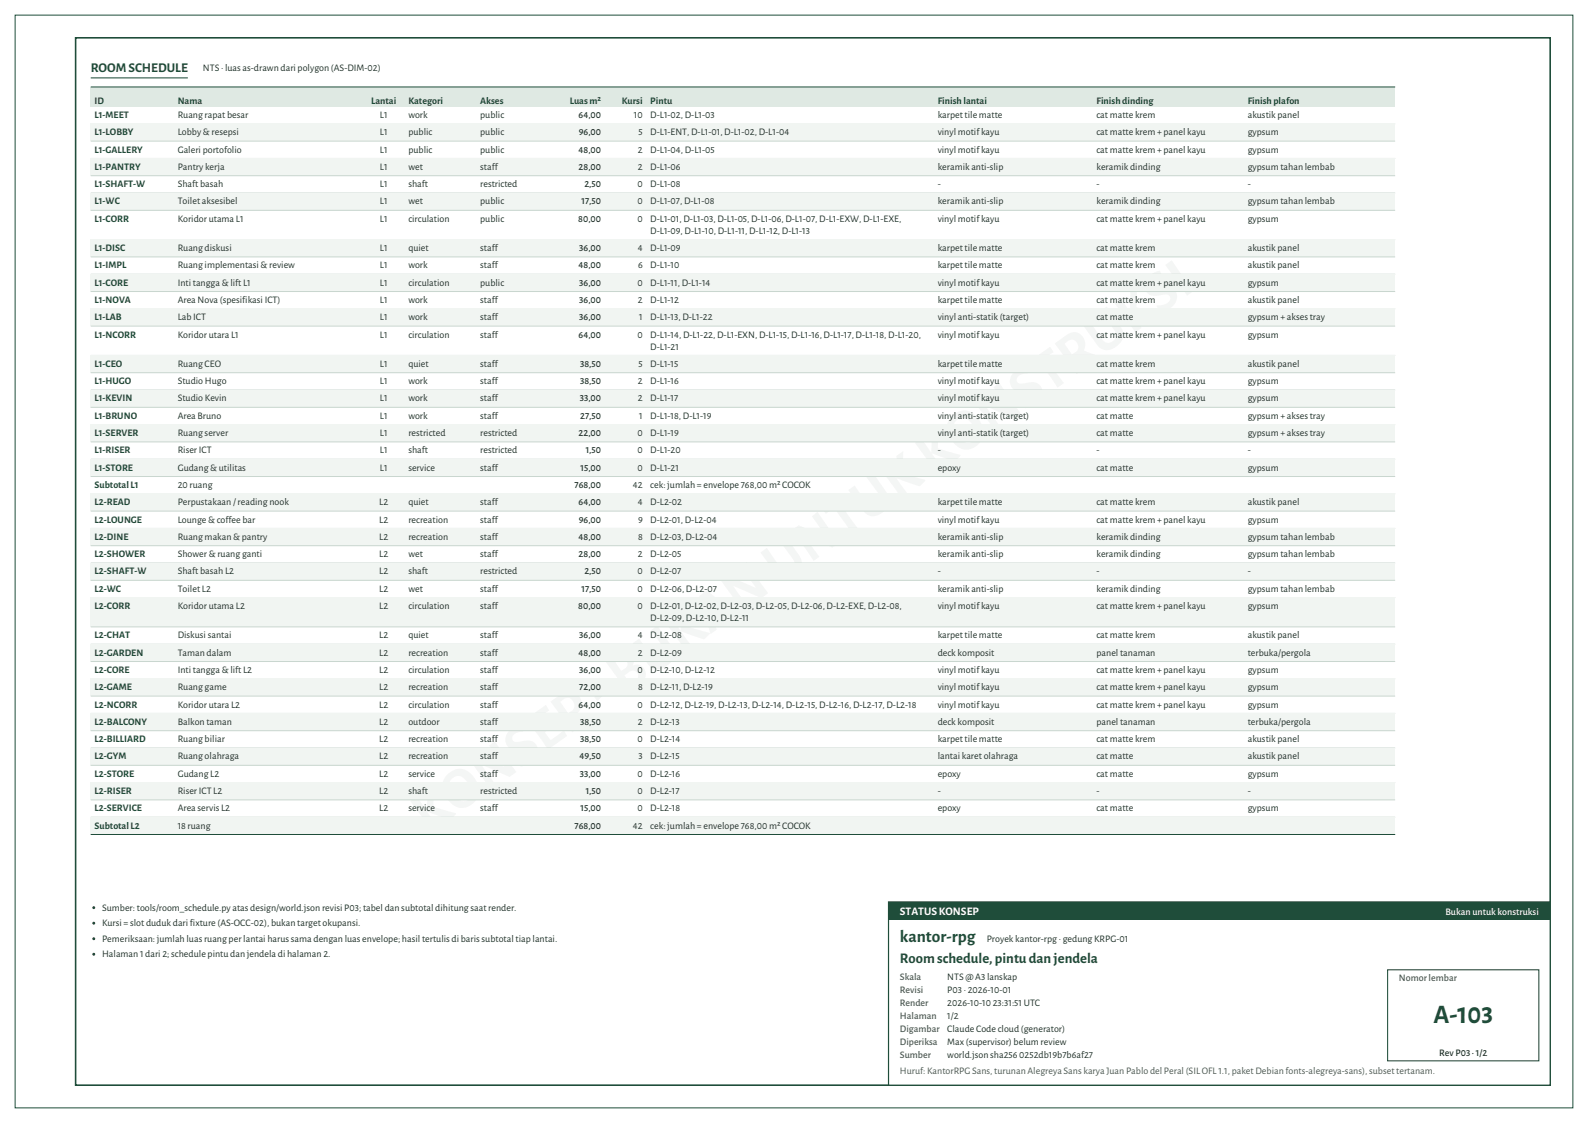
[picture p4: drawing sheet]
<svg xmlns="http://www.w3.org/2000/svg" width="420mm" height="297mm" viewBox="0 0 420 297" stroke-linecap="round" stroke-linejoin="round" font-family="sans-serif">
<defs><g id="words">
<text font-size="7.1" fill="#1f4d3a" x="379.1" y="270.6">A-103</text>
<text font-size="4.6" fill="#1f4d3a" x="238" y="249.1">kantor-rpg</text>
<text font-size="3.9" fill="#1f4d3a" x="238" y="254.7">Room schedule, pintu dan jendela</text>
<text font-size="3.5" fill="#1f4d3a" x="24" y="19">ROOM SCHEDULE</text>
<text font-size="3" fill="#fff" x="238" y="242">STATUS KONSEP</text>
<g font-size="2.6" fill="#22302a">
<text x="53.7" y="18.7">NTS · luas as-drawn dari polygon (AS-DIM-02)</text>
<text x="47" y="31.2">Ruang rapat besar</text>
<text x="47" y="35.8">Lobby &amp; resepsi</text>
<text x="100.5" y="31.2">L1</text>
<text x="100.5" y="35.8">L1</text>
<text x="108" y="31.2">work</text>
<text x="108" y="35.8">public</text>
<text x="127" y="31.2">public</text>
<text x="127" y="35.8">public</text>
<text x="153" y="31.2">64,00</text>
<text x="153.1" y="35.8">96,00</text>
<text x="167.7" y="31.2">10</text>
<text x="168.9" y="35.8">5</text>
<text x="172" y="31.2">D-L1-02, D-L1-03</text>
<text x="172" y="35.8">D-L1-ENT, D-L1-01, D-L1-02, D-L1-04</text>
<text x="248" y="31.2">karpet tile matte</text>
<text x="248" y="35.8">vinyl motif kayu</text>
<text x="290" y="31.2">cat matte krem</text>
<text x="290" y="35.8">cat matte krem + panel kayu</text>
<text x="330" y="31.2">akustik panel</text>
<text x="330" y="35.8">gypsum</text>
<text x="47" y="40.4">Galeri portofolio</text>
<text x="100.5" y="40.4">L1</text>
<text x="108" y="40.4">public</text>
<text x="127" y="40.4">public</text>
<text x="153" y="40.4">48,00</text>
<text x="168.7" y="40.4">2</text>
<text x="172" y="40.4">D-L1-04, D-L1-05</text>
<text x="248" y="40.4">vinyl motif kayu</text>
<text x="290" y="40.4">cat matte krem + panel kayu</text>
<text x="330" y="40.4">gypsum</text>
<text x="47" y="44.9">Pantry kerja</text>
<text x="100.5" y="44.9">L1</text>
<text x="108" y="44.9">wet</text>
<text x="127" y="44.9">staff</text>
<text x="153" y="44.9">28,00</text>
<text x="168.7" y="44.9">2</text>
<text x="172" y="44.9">D-L1-06</text>
<text x="248" y="44.9">keramik anti-slip</text>
<text x="290" y="44.9">keramik dinding</text>
<text x="330" y="44.9">gypsum tahan lembab</text>
<text x="47" y="49.5">Shaft basah</text>
<text x="100.5" y="49.5">L1</text>
<text x="108" y="49.5">shaft</text>
<text x="127" y="49.5">restricted</text>
<text x="154.6" y="49.5">2,50</text>
<text x="168.6" y="49.5">0</text>
<text x="172" y="49.5">D-L1-08</text>
<text x="248" y="49.5">-</text>
<text x="290" y="49.5">-</text>
<text x="330" y="49.5">-</text>
<text x="47" y="54.1">Toilet aksesibel</text>
<text x="47" y="58.6">Koridor utama L1</text>
<text x="100.5" y="54.1">L1</text>
<text x="100.5" y="58.6">L1</text>
<text x="108" y="54.1">wet</text>
<text x="108" y="58.6">circulation</text>
<text x="127" y="54.1">public</text>
<text x="127" y="58.6">public</text>
<text x="152.9" y="58.6">80,00</text>
<text x="153.8" y="54.1">17,50</text>
<text x="168.6" y="54.1">0</text>
<text x="168.6" y="58.6">0</text>
<text x="172" y="54.1">D-L1-07, D-L1-08</text>
<text x="172" y="58.6">D-L1-01, D-L1-03, D-L1-05, D-L1-06, D-L1-07, D-L1-EXW, D-L1-EXE,</text>
<text x="248" y="54.1">keramik anti-slip</text>
<text x="248" y="58.6">vinyl motif kayu</text>
<text x="290" y="54.1">keramik dinding</text>
<text x="290" y="58.6">cat matte krem + panel kayu</text>
<text x="330" y="54.1">gypsum tahan lembab</text>
<text x="330" y="58.6">gypsum</text>
<text x="172" y="61.8">D-L1-09, D-L1-10, D-L1-11, D-L1-12, D-L1-13</text>
<text x="47" y="66.4">Ruang diskusi</text>
<text x="47" y="71">Ruang implementasi &amp; review</text>
<text x="100.5" y="66.4">L1</text>
<text x="100.5" y="71">L1</text>
<text x="108" y="66.4">quiet</text>
<text x="108" y="71">work</text>
<text x="127" y="66.4">staff</text>
<text x="127" y="71">staff</text>
<text x="153" y="71">48,00</text>
<text x="153.2" y="66.4">36,00</text>
<text x="168.7" y="66.4">4</text>
<text x="168.8" y="71">6</text>
<text x="172" y="66.4">D-L1-09</text>
<text x="172" y="71">D-L1-10</text>
<text x="248" y="66.4">karpet tile matte</text>
<text x="248" y="71">karpet tile matte</text>
<text x="290" y="66.4">cat matte krem</text>
<text x="290" y="71">cat matte krem</text>
<text x="330" y="66.4">akustik panel</text>
<text x="330" y="71">akustik panel</text>
<text x="47" y="75.5">Inti tangga &amp; lift L1</text>
<text x="100.5" y="75.5">L1</text>
<text x="108" y="75.5">circulation</text>
<text x="127" y="75.5">public</text>
<text x="153.2" y="75.5">36,00</text>
<text x="168.6" y="75.5">0</text>
<text x="172" y="75.5">D-L1-11, D-L1-14</text>
<text x="248" y="75.5">vinyl motif kayu</text>
<text x="290" y="75.5">cat matte krem + panel kayu</text>
<text x="330" y="75.5">gypsum</text>
<text x="47" y="80.1">Area Nova (spesifikasi ICT)</text>
<text x="100.5" y="80.1">L1</text>
<text x="108" y="80.1">work</text>
<text x="127" y="80.1">staff</text>
<text x="153.2" y="80.1">36,00</text>
<text x="168.7" y="80.1">2</text>
<text x="172" y="80.1">D-L1-12</text>
<text x="248" y="80.1">karpet tile matte</text>
<text x="290" y="80.1">cat matte krem</text>
<text x="330" y="80.1">akustik panel</text>
<text x="47" y="84.7">Lab ICT</text>
<text x="47" y="89.3">Koridor utara L1</text>
<text x="100.5" y="84.7">L1</text>
<text x="100.5" y="89.3">L1</text>
<text x="108" y="84.7">work</text>
<text x="108" y="89.3">circulation</text>
<text x="127" y="84.7">staff</text>
<text x="127" y="89.3">staff</text>
<text x="153" y="89.3">64,00</text>
<text x="153.2" y="84.7">36,00</text>
<text x="168.6" y="89.3">0</text>
<text x="169.1" y="84.7">1</text>
<text x="172" y="84.7">D-L1-13, D-L1-22</text>
<text x="172" y="89.3">D-L1-14, D-L1-22, D-L1-EXN, D-L1-15, D-L1-16, D-L1-17, D-L1-18, D-L1-20,</text>
<text x="248" y="84.7">vinyl anti-statik (target)</text>
<text x="248" y="89.3">vinyl motif kayu</text>
<text x="290" y="84.7">cat matte</text>
<text x="290" y="89.3">cat matte krem + panel kayu</text>
<text x="330" y="84.7">gypsum + akses tray</text>
<text x="330" y="89.3">gypsum</text>
<text x="172" y="92.4">D-L1-21</text>
<text x="47" y="97">Ruang CEO</text>
<text x="47" y="101.6">Studio Hugo</text>
<text x="100.5" y="97">L1</text>
<text x="100.5" y="101.6">L1</text>
<text x="108" y="97">quiet</text>
<text x="108" y="101.6">work</text>
<text x="127" y="97">staff</text>
<text x="127" y="101.6">staff</text>
<text x="153.4" y="97">38,50</text>
<text x="153.4" y="101.6">38,50</text>
<text x="168.7" y="101.6">2</text>
<text x="168.9" y="97">5</text>
<text x="172" y="97">D-L1-15</text>
<text x="172" y="101.6">D-L1-16</text>
<text x="248" y="97">karpet tile matte</text>
<text x="248" y="101.6">vinyl motif kayu</text>
<text x="290" y="97">cat matte krem</text>
<text x="290" y="101.6">cat matte krem + panel kayu</text>
<text x="330" y="97">akustik panel</text>
<text x="330" y="101.6">gypsum</text>
<text x="47" y="106.2">Studio Kevin</text>
<text x="100.5" y="106.2">L1</text>
<text x="108" y="106.2">work</text>
<text x="127" y="106.2">staff</text>
<text x="153.3" y="106.2">33,00</text>
<text x="168.7" y="106.2">2</text>
<text x="172" y="106.2">D-L1-17</text>
<text x="248" y="106.2">vinyl motif kayu</text>
<text x="290" y="106.2">cat matte krem + panel kayu</text>
<text x="330" y="106.2">gypsum</text>
<text x="47" y="110.7">Area Bruno</text>
<text x="100.5" y="110.7">L1</text>
<text x="108" y="110.7">work</text>
<text x="127" y="110.7">staff</text>
<text x="153.4" y="110.7">27,50</text>
<text x="169.1" y="110.7">1</text>
<text x="172" y="110.7">D-L1-18, D-L1-19</text>
<text x="248" y="110.7">vinyl anti-statik (target)</text>
<text x="290" y="110.7">cat matte</text>
<text x="330" y="110.7">gypsum + akses tray</text>
<text x="47" y="115.3">Ruang server</text>
<text x="47" y="119.9">Riser ICT</text>
<text x="100.5" y="115.3">L1</text>
<text x="100.5" y="119.9">L1</text>
<text x="108" y="115.3">restricted</text>
<text x="108" y="119.9">shaft</text>
<text x="127" y="115.3">restricted</text>
<text x="127" y="119.9">restricted</text>
<text x="153" y="115.3">22,00</text>
<text x="154.9" y="119.9">1,50</text>
<text x="168.6" y="115.3">0</text>
<text x="168.6" y="119.9">0</text>
<text x="172" y="115.3">D-L1-19</text>
<text x="172" y="119.9">D-L1-20</text>
<text x="248" y="115.3">vinyl anti-statik (target)</text>
<text x="248" y="119.9">-</text>
<text x="290" y="115.3">cat matte</text>
<text x="290" y="119.9">-</text>
<text x="330" y="115.3">gypsum + akses tray</text>
<text x="330" y="119.9">-</text>
<text x="47" y="124.5">Gudang &amp; utilitas</text>
<text x="100.5" y="124.5">L1</text>
<text x="108" y="124.5">service</text>
<text x="127" y="124.5">staff</text>
<text x="153.5" y="124.5">15,00</text>
<text x="168.6" y="124.5">0</text>
<text x="172" y="124.5">D-L1-21</text>
<text x="248" y="124.5">epoxy</text>
<text x="290" y="124.5">cat matte</text>
<text x="330" y="124.5">gypsum</text>
<text x="47" y="129.1">20 ruang</text>
<text x="152" y="129.1">768,00</text>
<text x="167.4" y="129.1">42</text>
<text x="172" y="129.1">cek: jumlah = envelope 768,00 m² COCOK</text>
<text x="47" y="133.6">Perpustakaan / reading nook</text>
<text x="100.3" y="133.6">L2</text>
<text x="108" y="133.6">quiet</text>
<text x="127" y="133.6">staff</text>
<text x="153" y="133.6">64,00</text>
<text x="168.7" y="133.6">4</text>
<text x="172" y="133.6">D-L2-02</text>
<text x="248" y="133.6">karpet tile matte</text>
<text x="290" y="133.6">cat matte krem</text>
<text x="330" y="133.6">akustik panel</text>
<text x="47" y="138.2">Lounge &amp; coffee bar</text>
<text x="47" y="142.8">Ruang makan &amp; pantry</text>
<text x="100.3" y="138.2">L2</text>
<text x="100.3" y="142.8">L2</text>
<text x="108" y="138.2">recreation</text>
<text x="108" y="142.8">recreation</text>
<text x="127" y="138.2">staff</text>
<text x="127" y="142.8">staff</text>
<text x="153" y="142.8">48,00</text>
<text x="153.1" y="138.2">96,00</text>
<text x="168.7" y="142.8">8</text>
<text x="168.8" y="138.2">9</text>
<text x="172" y="138.2">D-L2-01, D-L2-04</text>
<text x="172" y="142.8">D-L2-03, D-L2-04</text>
<text x="248" y="138.2">vinyl motif kayu</text>
<text x="248" y="142.8">keramik anti-slip</text>
<text x="290" y="138.2">cat matte krem + panel kayu</text>
<text x="290" y="142.8">keramik dinding</text>
<text x="330" y="138.2">gypsum</text>
<text x="330" y="142.8">gypsum tahan lembab</text>
<text x="47" y="147.4">Shower &amp; ruang ganti</text>
<text x="100.3" y="147.4">L2</text>
<text x="108" y="147.4">wet</text>
<text x="127" y="147.4">staff</text>
<text x="153" y="147.4">28,00</text>
<text x="168.7" y="147.4">2</text>
<text x="172" y="147.4">D-L2-05</text>
<text x="248" y="147.4">keramik anti-slip</text>
<text x="290" y="147.4">keramik dinding</text>
<text x="330" y="147.4">gypsum tahan lembab</text>
<text x="47" y="151.9">Shaft basah L2</text>
<text x="100.3" y="151.9">L2</text>
<text x="108" y="151.9">shaft</text>
<text x="127" y="151.9">restricted</text>
<text x="154.6" y="151.9">2,50</text>
<text x="168.6" y="151.9">0</text>
<text x="172" y="151.9">D-L2-07</text>
<text x="248" y="151.9">-</text>
<text x="290" y="151.9">-</text>
<text x="330" y="151.9">-</text>
<text x="47" y="156.5">Toilet L2</text>
<text x="47" y="161.1">Koridor utama L2</text>
<text x="100.3" y="156.5">L2</text>
<text x="100.3" y="161.1">L2</text>
<text x="108" y="156.5">wet</text>
<text x="108" y="161.1">circulation</text>
<text x="127" y="156.5">staff</text>
<text x="127" y="161.1">staff</text>
<text x="152.9" y="161.1">80,00</text>
<text x="153.8" y="156.5">17,50</text>
<text x="168.6" y="156.5">0</text>
<text x="168.6" y="161.1">0</text>
<text x="172" y="156.5">D-L2-06, D-L2-07</text>
<text x="172" y="161.1">D-L2-01, D-L2-02, D-L2-03, D-L2-05, D-L2-06, D-L2-EXE, D-L2-08,</text>
<text x="248" y="156.5">keramik anti-slip</text>
<text x="248" y="161.1">vinyl motif kayu</text>
<text x="290" y="156.5">keramik dinding</text>
<text x="290" y="161.1">cat matte krem + panel kayu</text>
<text x="330" y="156.5">gypsum tahan lembab</text>
<text x="330" y="161.1">gypsum</text>
<text x="172" y="164.3">D-L2-09, D-L2-10, D-L2-11</text>
<text x="47" y="168.8">Diskusi santai</text>
<text x="47" y="173.4">Taman dalam</text>
<text x="100.3" y="168.8">L2</text>
<text x="100.3" y="173.4">L2</text>
<text x="108" y="168.8">quiet</text>
<text x="108" y="173.4">recreation</text>
<text x="127" y="168.8">staff</text>
<text x="127" y="173.4">staff</text>
<text x="153" y="173.4">48,00</text>
<text x="153.2" y="168.8">36,00</text>
<text x="168.7" y="168.8">4</text>
<text x="168.7" y="173.4">2</text>
<text x="172" y="168.8">D-L2-08</text>
<text x="172" y="173.4">D-L2-09</text>
<text x="248" y="168.8">karpet tile matte</text>
<text x="248" y="173.4">deck komposit</text>
<text x="290" y="168.8">cat matte krem</text>
<text x="290" y="173.4">panel tanaman</text>
<text x="330" y="168.8">akustik panel</text>
<text x="330" y="173.4">terbuka/pergola</text>
<text x="47" y="178">Inti tangga &amp; lift L2</text>
<text x="100.3" y="178">L2</text>
<text x="108" y="178">circulation</text>
<text x="127" y="178">staff</text>
<text x="153.2" y="178">36,00</text>
<text x="168.6" y="178">0</text>
<text x="172" y="178">D-L2-10, D-L2-12</text>
<text x="248" y="178">vinyl motif kayu</text>
<text x="290" y="178">cat matte krem + panel kayu</text>
<text x="330" y="178">gypsum</text>
<text x="47" y="182.6">Ruang game</text>
<text x="100.3" y="182.6">L2</text>
<text x="108" y="182.6">recreation</text>
<text x="127" y="182.6">staff</text>
<text x="153.2" y="182.6">72,00</text>
<text x="168.7" y="182.6">8</text>
<text x="172" y="182.6">D-L2-11, D-L2-19</text>
<text x="248" y="182.6">vinyl motif kayu</text>
<text x="290" y="182.6">cat matte krem + panel kayu</text>
<text x="330" y="182.6">gypsum</text>
<text x="47" y="187.1">Koridor utara L2</text>
<text x="47" y="191.7">Balkon taman</text>
<text x="100.3" y="187.1">L2</text>
<text x="100.3" y="191.7">L2</text>
<text x="108" y="187.1">circulation</text>
<text x="108" y="191.7">outdoor</text>
<text x="127" y="187.1">staff</text>
<text x="127" y="191.7">staff</text>
<text x="153" y="187.1">64,00</text>
<text x="153.4" y="191.7">38,50</text>
<text x="168.6" y="187.1">0</text>
<text x="168.7" y="191.7">2</text>
<text x="172" y="187.1">D-L2-12, D-L2-19, D-L2-13, D-L2-14, D-L2-15, D-L2-16, D-L2-17, D-L2-18</text>
<text x="172" y="191.7">D-L2-13</text>
<text x="248" y="187.1">vinyl motif kayu</text>
<text x="248" y="191.7">deck komposit</text>
<text x="290" y="187.1">cat matte krem + panel kayu</text>
<text x="290" y="191.7">panel tanaman</text>
<text x="330" y="187.1">gypsum</text>
<text x="330" y="191.7">terbuka/pergola</text>
<text x="47" y="196.3">Ruang biliar</text>
<text x="100.3" y="196.3">L2</text>
<text x="108" y="196.3">recreation</text>
<text x="127" y="196.3">staff</text>
<text x="153.4" y="196.3">38,50</text>
<text x="168.6" y="196.3">0</text>
<text x="172" y="196.3">D-L2-14</text>
<text x="248" y="196.3">karpet tile matte</text>
<text x="290" y="196.3">cat matte krem</text>
<text x="330" y="196.3">akustik panel</text>
<text x="47" y="200.8">Ruang olahraga</text>
<text x="100.3" y="200.8">L2</text>
<text x="108" y="200.8">recreation</text>
<text x="127" y="200.8">staff</text>
<text x="153.3" y="200.8">49,50</text>
<text x="168.9" y="200.8">3</text>
<text x="172" y="200.8">D-L2-15</text>
<text x="248" y="200.8">lantai karet olahraga</text>
<text x="290" y="200.8">cat matte</text>
<text x="330" y="200.8">akustik panel</text>
<text x="47" y="205.4">Gudang L2</text>
<text x="47" y="210">Riser ICT L2</text>
<text x="100.3" y="205.4">L2</text>
<text x="100.3" y="210">L2</text>
<text x="108" y="205.4">service</text>
<text x="108" y="210">shaft</text>
<text x="127" y="205.4">staff</text>
<text x="127" y="210">restricted</text>
<text x="153.3" y="205.4">33,00</text>
<text x="154.9" y="210">1,50</text>
<text x="168.6" y="205.4">0</text>
<text x="168.6" y="210">0</text>
<text x="172" y="205.4">D-L2-16</text>
<text x="172" y="210">D-L2-17</text>
<text x="248" y="205.4">epoxy</text>
<text x="248" y="210">-</text>
<text x="290" y="205.4">cat matte</text>
<text x="290" y="210">-</text>
<text x="330" y="205.4">gypsum</text>
<text x="330" y="210">-</text>
<text x="47" y="214.6">Area servis L2</text>
<text x="100.3" y="214.6">L2</text>
<text x="108" y="214.6">service</text>
<text x="127" y="214.6">staff</text>
<text x="153.5" y="214.6">15,00</text>
<text x="168.6" y="214.6">0</text>
<text x="172" y="214.6">D-L2-18</text>
<text x="248" y="214.6">epoxy</text>
<text x="290" y="214.6">cat matte</text>
<text x="330" y="214.6">gypsum</text>
<text x="47" y="219.1">18 ruang</text>
<text x="152" y="219.1">768,00</text>
<text x="167.4" y="219.1">42</text>
<text x="172" y="219.1">cek: jumlah = envelope 768,00 m² COCOK</text>
<text x="27" y="240.9">Sumber: tools/room_schedule.py atas design/world.json revisi P03; tabel dan subtotal dihitung saat render.</text>
<text x="27" y="245">Kursi = slot duduk dari fixture (AS-OCC-02), bukan target okupansi.</text>
<text x="27" y="249.1">Pemeriksaan: jumlah luas ruang per lantai harus sama dengan luas envelope; hasil tertulis di baris subtotal tiap lantai.</text>
<text x="261" y="249.1">Proyek kantor-rpg · gedung KRPG-01</text>
<text x="27" y="253.2">Halaman 1 dari 2; schedule pintu dan jendela di halaman 2.</text>
<text x="250.5" y="259.1">NTS @ A3 lanskap</text>
<text x="250.5" y="262.5">P03 · 2026-10-01</text>
<text x="250.5" y="265.9">2026-10-10 23:31:51 UTC</text>
<text x="250.5" y="269.4">1/2</text>
<text x="250.5" y="272.8">Claude Code cloud (generator)</text>
<text x="250.5" y="276.3">Max (supervisor) belum review</text>
<text x="250.5" y="279.7">world.json sha256 0252db19b7b6af27</text>
<text x="380.6" y="279.4">Rev P03 · 1/2</text>
</g>
<g font-size="2.6" fill="#1f4d3a">
<text x="25" y="27.4">ID</text>
<text x="47" y="27.4">Nama</text>
<text x="98.2" y="27.4">Lantai</text>
<text x="108" y="27.4">Kategori</text>
<text x="127" y="27.4">Akses</text>
<text x="150.7" y="27.4">Luas m²</text>
<text x="164.4" y="27.4">Kursi</text>
<text x="172" y="27.4">Pintu</text>
<text x="248" y="27.4">Finish lantai</text>
<text x="290" y="27.4">Finish dinding</text>
<text x="330" y="27.4">Finish plafon</text>
<text x="25" y="31.2">L1-MEET</text>
<text x="25" y="35.8">L1-LOBBY</text>
<text x="25" y="40.4">L1-GALLERY</text>
<text x="25" y="44.9">L1-PANTRY</text>
<text x="25" y="49.5">L1-SHAFT-W</text>
<text x="25" y="54.1">L1-WC</text>
<text x="25" y="58.6">L1-CORR</text>
<text x="25" y="66.4">L1-DISC</text>
<text x="25" y="71">L1-IMPL</text>
<text x="25" y="75.5">L1-CORE</text>
<text x="25" y="80.1">L1-NOVA</text>
<text x="25" y="84.7">L1-LAB</text>
<text x="25" y="89.3">L1-NCORR</text>
<text x="25" y="97">L1-CEO</text>
<text x="25" y="101.6">L1-HUGO</text>
<text x="25" y="106.2">L1-KEVIN</text>
<text x="25" y="110.7">L1-BRUNO</text>
<text x="25" y="115.3">L1-SERVER</text>
<text x="25" y="119.9">L1-RISER</text>
<text x="25" y="124.5">L1-STORE</text>
<text x="25" y="129.1">Subtotal L1</text>
<text x="25" y="133.6">L2-READ</text>
<text x="25" y="138.2">L2-LOUNGE</text>
<text x="25" y="142.8">L2-DINE</text>
<text x="25" y="147.4">L2-SHOWER</text>
<text x="25" y="151.9">L2-SHAFT-W</text>
<text x="25" y="156.5">L2-WC</text>
<text x="25" y="161.1">L2-CORR</text>
<text x="25" y="168.8">L2-CHAT</text>
<text x="25" y="173.4">L2-GARDEN</text>
<text x="25" y="178">L2-CORE</text>
<text x="25" y="182.6">L2-GAME</text>
<text x="25" y="187.1">L2-NCORR</text>
<text x="25" y="191.7">L2-BALCONY</text>
<text x="25" y="196.3">L2-BILLIARD</text>
<text x="25" y="200.8">L2-GYM</text>
<text x="25" y="205.4">L2-STORE</text>
<text x="25" y="210">L2-RISER</text>
<text x="25" y="214.6">L2-SERVICE</text>
<text x="25" y="219.1">Subtotal L2</text>
</g>
<text font-size="2.6" fill="#fff" x="382.3" y="242">Bukan untuk konstruksi</text>
<g font-size="2.6" fill="#5a524b">
<text x="238" y="259.1">Skala</text>
<text x="238" y="262.5">Revisi</text>
<text x="370" y="259.4">Nomor lembar</text>
<text x="238" y="265.9">Render</text>
<text x="238" y="269.4">Halaman</text>
<text x="238" y="272.8">Digambar</text>
<text x="238" y="276.3">Diperiksa</text>
<text x="238" y="279.7">Sumber</text>
<text x="238" y="284.1">Huruf: KantorRPG Sans, turunan Alegreya Sans karya Juan Pablo del Peral (SIL OFL 1.1, paket Debian fonts-alegreya-sans), subset tertanam.</text>
</g>
</g></defs>
<path d="M20 10h390v277h-390z" fill="none" stroke="#1f4d3a" stroke-width=".42"/>
<path d="M4 4h412v289h-412z" fill="none" stroke="#1f4d3a" stroke-width=".26"/>
<path d="M235 238.5h175v48.5h-175z" fill-rule="evenodd" fill="#fff" stroke="#1f4d3a" stroke-width=".32"/>
<path d="M235 238.5h175v4.7h-175z" fill-rule="evenodd" fill="#1f4d3a"/>
<path d="M24 20.6h25.7M367 256.5h40v24.1h-40z" fill="none" stroke="#1f4d3a" stroke-width=".28"/>
<path d="M24 23h345v5.2h-345z" fill-rule="evenodd" fill="#dfe9e3"/>
<path d="M24 32.8h345" fill="none" stroke="#c9d6cf" stroke-width=".26"/>
<path d="M24 32.8h345v4.5h-345z" fill-rule="evenodd" fill="#f1f5f2"/>
<path d="M24 37.3h345M24 41.9h345" fill="none" stroke="#c9d6cf" stroke-width=".26"/>
<path d="M24 41.9h345v4.6h-345z" fill-rule="evenodd" fill="#f1f5f2"/>
<path d="M24 46.5h345M24 51.1h345" fill="none" stroke="#c9d6cf" stroke-width=".26"/>
<path d="M24 51.1h345v4.5h-345z" fill-rule="evenodd" fill="#f1f5f2"/>
<path d="M24 55.6h345M24 63.4h345" fill="none" stroke="#c9d6cf" stroke-width=".26"/>
<path d="M24 63.4h345v4.6h-345z" fill-rule="evenodd" fill="#f1f5f2"/>
<path d="M24 68h345M24 72.5h345" fill="none" stroke="#c9d6cf" stroke-width=".26"/>
<path d="M24 72.5h345v4.6h-345z" fill-rule="evenodd" fill="#f1f5f2"/>
<path d="M24 77.1h345M24 81.7h345" fill="none" stroke="#c9d6cf" stroke-width=".26"/>
<path d="M24 81.7h345v4.5h-345z" fill-rule="evenodd" fill="#f1f5f2"/>
<path d="M24 86.2h345M24 94h345" fill="none" stroke="#c9d6cf" stroke-width=".26"/>
<path d="M24 94h345v4.6h-345z" fill-rule="evenodd" fill="#f1f5f2"/>
<path d="M24 98.6h345M24 103.1h345" fill="none" stroke="#c9d6cf" stroke-width=".26"/>
<path d="M24 103.1h345v4.6h-345z" fill-rule="evenodd" fill="#f1f5f2"/>
<path d="M24 107.7h345M24 112.3h345" fill="none" stroke="#c9d6cf" stroke-width=".26"/>
<path d="M24 112.3h345v4.6h-345z" fill-rule="evenodd" fill="#f1f5f2"/>
<path d="M24 116.9h345M24 121.5h345" fill="none" stroke="#c9d6cf" stroke-width=".26"/>
<path d="M24 121.5h345v4.5h-345z" fill-rule="evenodd" fill="#f1f5f2"/>
<path d="M24 126h345M24 130.6h345" fill="none" stroke="#c9d6cf" stroke-width=".26"/>
<path d="M24 130.6h345v4.6h-345z" fill-rule="evenodd" fill="#f1f5f2"/>
<path d="M24 135.2h345M24 139.8h345" fill="none" stroke="#c9d6cf" stroke-width=".26"/>
<path d="M24 139.8h345v4.5h-345z" fill-rule="evenodd" fill="#f1f5f2"/>
<path d="M24 144.3h345M24 148.9h345" fill="none" stroke="#c9d6cf" stroke-width=".26"/>
<path d="M24 148.9h345v4.6h-345z" fill-rule="evenodd" fill="#f1f5f2"/>
<path d="M24 153.5h345M24 158.1h345" fill="none" stroke="#c9d6cf" stroke-width=".26"/>
<path d="M24 158.1h345v7.7h-345z" fill-rule="evenodd" fill="#f1f5f2"/>
<path d="M24 165.8h345M24 170.4h345" fill="none" stroke="#c9d6cf" stroke-width=".26"/>
<path d="M24 170.4h345v4.6h-345z" fill-rule="evenodd" fill="#f1f5f2"/>
<path d="M24 175h345M24 179.5h345" fill="none" stroke="#c9d6cf" stroke-width=".26"/>
<path d="M24 179.5h345v4.6h-345z" fill-rule="evenodd" fill="#f1f5f2"/>
<path d="M24 184.1h345M24 188.7h345" fill="none" stroke="#c9d6cf" stroke-width=".26"/>
<path d="M24 188.7h345v4.5h-345z" fill-rule="evenodd" fill="#f1f5f2"/>
<path d="M24 193.2h345M24 197.8h345" fill="none" stroke="#c9d6cf" stroke-width=".26"/>
<path d="M24 197.8h345v4.6h-345z" fill-rule="evenodd" fill="#f1f5f2"/>
<path d="M24 202.4h345M24 207h345" fill="none" stroke="#c9d6cf" stroke-width=".26"/>
<path d="M24 207h345v4.5h-345z" fill-rule="evenodd" fill="#f1f5f2"/>
<path d="M24 211.5h345M24 216.1h345" fill="none" stroke="#c9d6cf" stroke-width=".26"/>
<path d="M24 216.1h345v4.6h-345z" fill-rule="evenodd" fill="#f1f5f2"/>
<path d="M24 220.7h345" fill="none" stroke="#c9d6cf" stroke-width=".26"/>
<path d="M24 23h345M24 220.7h345" fill="none" stroke="#1f4d3a" stroke-width=".26"/>
<g fill="#22302a">
<circle cx="24.8" cy="240.1" r=".38"/>
<circle cx="24.8" cy="244.2" r=".38"/>
<circle cx="24.8" cy="248.3" r=".38"/>
<circle cx="24.8" cy="252.4" r=".38"/>
</g>
<use href="#words"/>
</svg>
